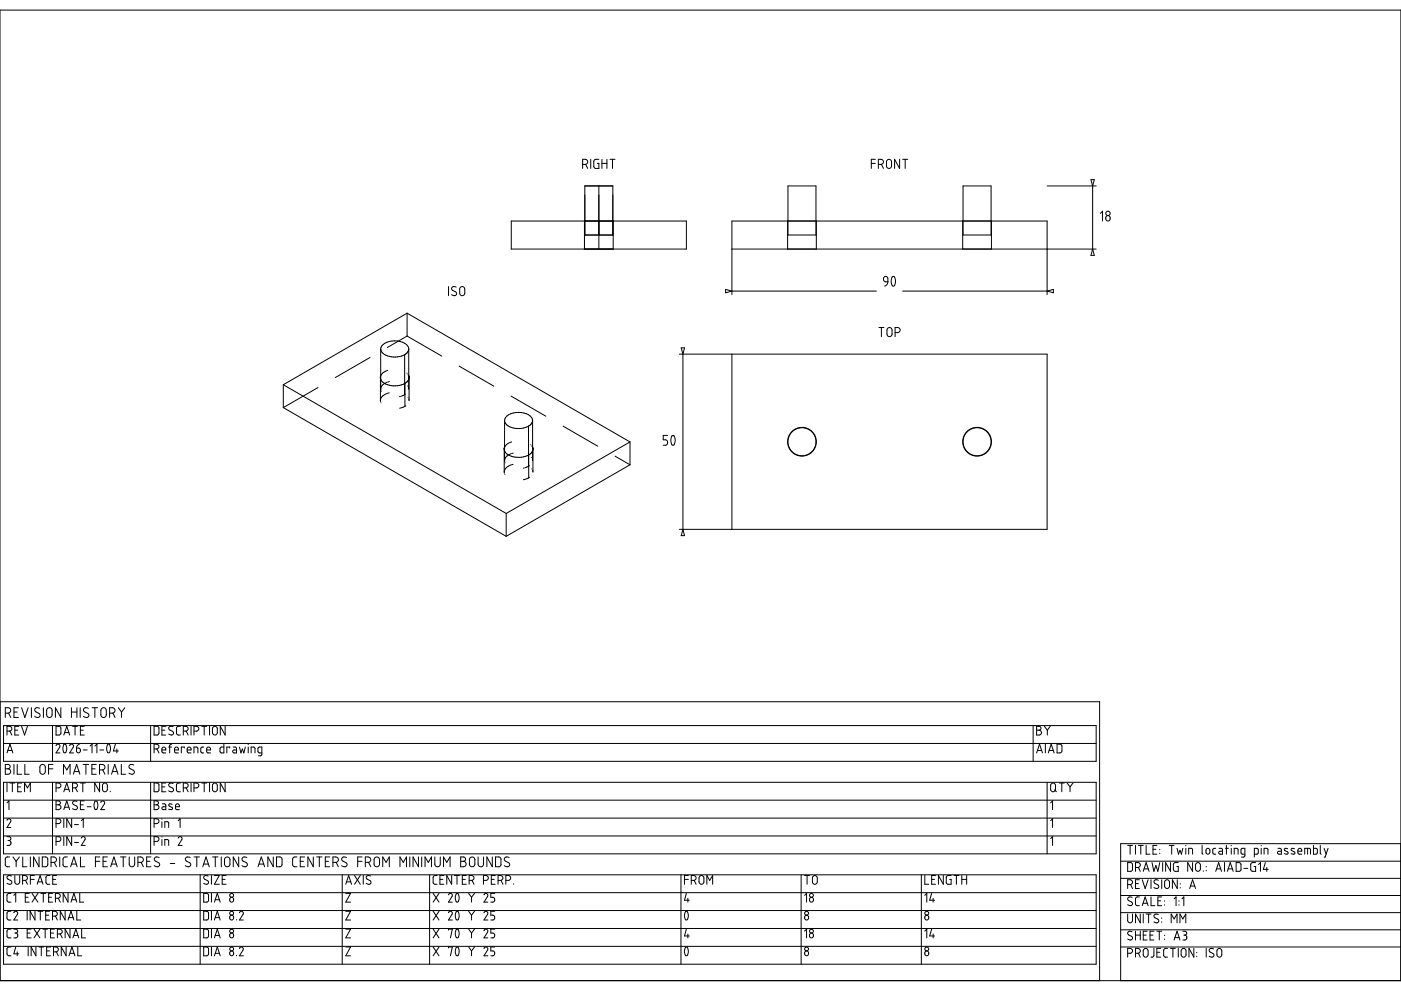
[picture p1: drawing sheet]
<svg xmlns="http://www.w3.org/2000/svg" width="420mm" height="297mm" viewBox="0 0 420 297" stroke-linecap="round" stroke-linejoin="round" font-family="sans-serif">
<g fill="none" stroke="#000" stroke-width=".3">
<path d="M0 3h420.1v290.9h-420.1zM174.7 49.3h.8a.76 .76 0 0 0 .8-.8 .76 .76 0 0 0-.8-.7h-.8v2.7M175.6 49.3l.7 1.2M177.2 47.8v2.7M179.6 47.8h-1.2l-.3 .3v1.8l.3 .5 1.2 .1v-1.5h-.5M179.6 55.7v10.6M180.5 49h1.5M180.5 47.8v2.7M182 47.8v2.7M182.9 47.8h1.5M183.7 47.8v2.7M261.3 49h1.2"/>
<path d="M262.5 47.8h-1.2v2.7M263.4 49.3h.8a.76 .76 0 0 0 .7-.8 .76 .76 0 0 0-.7-.7h-.8v2.7M264.3 49.3l.6 1.2M266.1 48l.5-.2 .6 .2a2.39 2.39 0 0 1 .1 2l-.7 .5-.5-.2a2.45 2.45 0 0 1-.2-2.1zM269.8 47.8v2.7l-1.5-2.7v2.7M270.7 47.8h1.5M271.5 47.8v2.7M314 55.7h14.7M327.2 53.8h1l-.5 1.9zM327.7 55.7v19M153.3 66.3h52.5v8.4h-52.5zM175.4 66.3v-10.6h8.4v10.6"/>
<path d="M219.5 74.7h109.2M236.3 66.3v-10.6h8.4v10.6M288.8 66.3v-10.6h8.4v10.6M327.7 74.7l.5 1.8h-1zM330 64l.6-.7v3M331.8 64.8a.72 .72 0 0 1 1 .2 .72 .72 0 0 1-.1 1 .72 .72 0 0 1-1-.2zM134.5 85.9v2.7M136.8 86a.75 .75 0 0 0-1-.1 .75 .75 0 0 0-.2 1l1 .6a.69 .69 0 0 1 .2 1 .69 .69 0 0 1-1.1 0l-.3-.2M138.1 86.1l.5-.2 .6 .2a2.4 2.4 0 0 1 .1 2.1l-.7 .4-.5-.2a2.45 2.45 0 0 1-.2-2zM217.6 86.7l1.9 .5-1.9 .6zM219.5 88.3v-22h94.5v22M219.5 87.2h43.3"/>
<path d="M263.6 98.2h1.5M264.3 98.2v2.7M265 83.5l.2 .8 1.1 .2M265 83.5a.65 .65 0 0 1 .6-.7 .65 .65 0 0 1 .7 .7M266 98.9v1.2a.76 .76 0 0 0 .8 .8 .76 .76 0 0 0 .7-.8v-1.2M266 98.9a.76 .76 0 0 1 .8-.7 .76 .76 0 0 1 .7 .7M266.3 84.5l-.2 .7-.8 .6M266.3 83.5v1M267.6 83l.1-.1a1.39 1.39 0 0 1 .8 2.1l-.4 .7a1.39 1.39 0 0 1-.8-2.1zM268.4 99.7h.8M269.2 98.2a.76 .76 0 0 1 .8 .7 .76 .76 0 0 1-.8 .8M269.2 98.2h-.8v2.7"/>
<path d="M270.7 87.2h43.3M314 87.2l1.9-.5v1.1zM85 115.3v6.9l66.8 38.6M85 115.3l37.1-21.4 66.8 38.6M85 115.3l66.8 38.6M114.1 112.9h.1M114.1 112.8a2.54 2.54 0 0 0 2.6 2.7 5.3 5.3 0 0 0 5.7-1.5l.2-.2M114.1 112.8h.1M114.2 112.7l-.1 .1M114.2 104.6v9.1M114.2 104.6a3.8 3.8 0 0 1 4.2-2.4 3.7 3.7 0 0 1 4.2 2.4v9.1M114.2 112.7h.1"/>
<path d="M114.2 104.6a3.5 3.5 0 0 0 3.8 2.4l1.8-.1 1.5-.6M121.3 106.3v8.7M122.6 104.7l-.4 .9-.9 .7M122.6 112.6v.1M122.6 112.7h.1M122.6 112.7v1.1M122.6 112.8l.1 .1M122.7 112.9v.1M203.8 106.2h110.2v52.5h-110.2M204.3 104.3h1l-.5 1.9zM204.8 106.2v52.5M219.5 106.2v52.5"/>
<path d="M151.2 134.4h.1M151.3 134.2a2.33 2.33 0 0 0 2 2.5 5.4 5.4 0 0 0 6.3-1.3l.1-.2M151.3 134.1l-.1 .2M151.3 126v9.1M151.3 134.1h.1M151.3 126a3.5 3.5 0 0 0 3.8 2.4l1.8-.1 1.6-.6M151.3 126a3.7 3.7 0 0 1 4.2-2.4l1.6 .2a2.89 2.89 0 0 1 2.6 2.2M158.5 127.7v8.7M159.7 126.3l-.4 .8-.8 .6M159.7 126v9.1M159.7 126v.2M159.7 134.1v1.1"/>
<path d="M159.7 134.2l.1 .1M159.8 134.3v.1M188.9 132.5v6.8l-37.1 21.5M188.9 132.5l-37.1 21.4M200.2 130.5h-1.3v1.3h.6a.84 .84 0 0 1 .7 .8 .84 .84 0 0 1-.7 .9h-.6M201.5 130.7l.2-.1a1.39 1.39 0 0 1 .7 2.1l-.4 .7a1.39 1.39 0 0 1-.7-2.1zM151.8 153.9v6.9M204.8 158.7l.5 1.8h-1zM0 210.3h329.8v83.6M1.1 217.5h327.6v10.7h-327.6zM1.6 213.8h.8a.82 .82 0 0 0 .8-.9 .82 .82 0 0 0-.8-.8h-.8v3M2.1 219.1h.7a.73 .73 0 0 0 .8-.7 .73 .73 0 0 0-.8-.7h-.7v2.6"/>
<path d="M2.6 213.7l.6 1.4M3 219.1l.6 1.2M4.2 213.4h1M4.4 218.9h.9M5.5 212.1h-1.3v3h1.3M5.6 217.7h-1.2v2.6h1.2M6.5 212.1l1 3 .9-3M6.5 217.7l.9 2.6 .8-2.6M9.4 212.1v3M11.9 212.3a.8 .8 0 0 0-1.1-.1 .8 .8 0 0 0-.2 1l1.1 .6a.75 .75 0 0 1 .1 1.2 .75 .75 0 0 1-1.2-.1l-.2-.2M13 212.1v3M14.2 212.4a.81 .81 0 0 1 .9-.2 .81 .81 0 0 1 .5 .7v1.3a.82 .82 0 0 1-.8 .9 .82 .82 0 0 1-.8-.9v-1.3z"/>
<path d="M15.7 217.5v10.7M16.8 217.7h1.1l.3 .3 .1 1.7-.4 .6h-1.1zM18.2 212.1v3l-1.6-3v3M19.4 219.6h1.3M21.4 213.4h1.7M21.4 212.1v3M21.8 217.7h1.4M22.5 217.7v2.6M23.1 212.1v3M24 212.1v3M24.1 218.9h.9M25.3 217.7h-1.2v2.6h1.2"/>
<path d="M25.4 213.4l.9 .4a.75 .75 0 0 1 .1 1.2 .75 .75 0 0 1-1.2-.1l-.2-.2M26.5 212.3a.8 .8 0 0 0-1.1-.1 .8 .8 0 0 0-.2 1l.2 .2M27.6 212.1h1.7M28.4 212.1v3M30.5 212.4a.81 .81 0 0 1 .9-.2 .81 .81 0 0 1 .5 .7v1.3a.82 .82 0 0 1-.8 .9 .82 .82 0 0 1-.8-.9v-1.3zM32.9 213.8h.8a.82 .82 0 0 0 .8-.9 .82 .82 0 0 0-.8-.8h-.8v3M33.8 213.7l.7 1.4M35.5 212.1l.9 1.3M36.4 213.4v1.7M37.4 212.1l-1 1.3M45.2 217.5v10.7M46.2 217.7h1.1l.3 .3 .1 1.7-.4 .6h-1.1z"/>
<path d="M48.6 218.9h.8M49.7 217.7h-1.1v2.6h1.1M51.9 217.8a.7 .7 0 0 0-1-.1 .7 .7 0 0 0 0 1.1l.8 .4a.66 .66 0 0 1 .2 1 .66 .66 0 0 1-1 0l-.3-.2M54.1 217.7h-.8l-.4 .6 .1 1.7 .3 .3h.8M55 219.1h.7a.73 .73 0 0 0 .7-.7 .73 .73 0 0 0-.7-.7h-.7v2.6M55.8 219.1l.6 1.2M57.3 217.7v2.6M58.2 219.1h.7a.73 .73 0 0 0 .7-.7 .73 .73 0 0 0-.7-.7h-.7v2.6M60.5 217.7h1.5M61.2 217.7v2.6M62.8 217.7v2.6M63.9 217.9l.5-.2 .6 .2 .2 1.7a.73 .73 0 0 1-.8 .7 .73 .73 0 0 1-.7-.7z"/>
<path d="M67.5 217.7v2.6l-1.4-2.6v2.6M309.8 217.5v10.7M310.9 217.7h.7a.58 .58 0 0 1 .6 .6 .58 .58 0 0 1-.6 .6 .73 .73 0 0 1 .7 .7 .73 .73 0 0 1-.7 .7h-.7zM310.9 218.9h.7M313.2 217.7l.9 1.2M314.1 218.9v1.4M315 217.7l-.9 1.2M1.1 222.8h327.6M1.1 234.5h327.6v21.4h-327.6zM1.1 239.8h327.6M1.6 229.1h.8a.65 .65 0 0 1 .6 .7 .65 .65 0 0 1-.6 .6 .81 .81 0 0 1 .8 .9 .81 .81 0 0 1-.8 .8h-.8zM1.6 230.4h.8"/>
<path d="M2.1 234.7v2.6M2.1 225.7l.9-2.6 .9 2.6M2.3 224.9h1.3M3 234.7h1.4M3.7 234.7v2.6M4.2 229.1v3M5.2 229.1v3h1.3M5.3 235.9h.9M6.5 234.7h-1.2v2.6h1.2M7.4 237.3v-2.6l.8 1.5 .9-1.5v2.6M7.5 229.1v3h1.3M12 230a.82 .82 0 0 1 .8-.9 .82 .82 0 0 1 .8 .9v1.3a.82 .82 0 0 1-.8 .8 .82 .82 0 0 1-.8-.8"/>
<path d="M12 230v1.3M14.6 230.4h1.3M15.7 234.5v21.4M15.9 229.1h-1.3v3M16.8 223.5a.59 .59 0 0 1 .8-.4 .59 .59 0 0 1 .3 .8l-1.1 1.8h1.2M16.8 236.2h.7a.73 .73 0 0 0 .8-.8 .73 .73 0 0 0-.8-.7h-.7v2.6M19 232.1v-3l1 1.7 1-1.7v3M19.1 220.3l.9-2.6 .9 2.6M19.1 237.3l.9-2.6 .9 2.6M19.1 223.2l.2-.1a1.24 1.24 0 0 1 .6 1.9l-.3 .6a1.24 1.24 0 0 1-.7-1.9zM19.4 236.6h1.3M20.9 223.5a.59 .59 0 0 1 .8-.4 .59 .59 0 0 1 .3 .8l-1.1 1.8h1.2"/>
<path d="M21.8 236.2h.7a.73 .73 0 0 0 .7-.8 .73 .73 0 0 0-.7-.7h-.7v2.6M22 232.1l1-3 1 3M22.3 231.3h1.4M22.6 236.2l.6 1.1M22.9 224.2l.8 .1 .4 .5M22.9 224.2v.9a.58 .58 0 0 0 .6 .6 .58 .58 0 0 0 .6-.6M23.8 223a1.22 1.22 0 0 0-.9 1.2M24.1 224.8v.3M24.1 234.7h1.5M24.8 234.7v2.6M24.9 229.1h1.7M25 224.8h1.1"/>
<path d="M25.8 229.1v3M27 223.6l.6-.5v2.6M27.6 230.4h.9M28.5 223.6l.6-.5v2.6M28.9 229.1h-1.3v3h1.3M29.8 230.8h.9a.82 .82 0 0 0 .8-.8 .82 .82 0 0 0-.8-.9h-.9v3M29.9 234.7v2.6l-1.5-2.6v2.6M29.9 224.8h1.2M30.8 230.8l.7 1.3M31 234.9l.5-.2 .5 .2 .2 1.7a.73 .73 0 0 1-.7 .7 .73 .73 0 0 1-.8-.7zM32.3 223.2l.1-.1a1.24 1.24 0 0 1 .7 1.9l-.4 .6a1.24 1.24 0 0 1-.6-1.9zM32.4 229.1v3"/>
<path d="M33.1 237.2v.1M33.4 232.1l1-3 1 3M33.7 231.3h1.4M34.6 223.1l-.6 2h1.5M35.1 224.5v1.2M36.4 229.1v3h1.3M39 230.4l.9 .4a.75 .75 0 0 1 .1 1.2 .75 .75 0 0 1-1.1-.1l-.2-.1M40.1 229.3a.8 .8 0 0 0-1-.1 .8 .8 0 0 0-.3 1l.2 .2M45.2 234.5v21.4M46.2 224.5h.7a.73 .73 0 0 0 .8-.7 .73 .73 0 0 0-.8-.8l-.7 .1v2.6M46.2 234.7h1.1l.3 .4 .1 1.6-.4 .6h-1.1zM47.1 224.5l.6 1.2"/>
<path d="M48.6 224.8h1.1a.61 .61 0 0 0-.4-.8 .61 .61 0 0 0-.7 .5v1l1.1 .2M48.6 235.9h.8M49.7 234.7h-1.1v2.6h1.1M50.6 223.9h.9M51.5 223.1h-.4l-.2 .4v2.2M51.9 234.8a.72 .72 0 0 0-.9-.1 .72 .72 0 0 0-.3 1l1 .5a.66 .66 0 0 1 .2 1 .66 .66 0 0 1-1 0l-.3-.2M52.3 224.8h1.2a.61 .61 0 0 0-.4-.8 .61 .61 0 0 0-.8 .5l.1 1 1.1 .2M54.1 234.7h-.8l-.4 .6 .1 1.7 .3 .3h.8M55 236.2h.7a.73 .73 0 0 0 .7-.8 .73 .73 0 0 0-.7-.7h-.7v2.6M55.3 224.2v-.3h-.9v1.8M55.8 236.2l.6 1.1M56.1 224.8h1.2a.61 .61 0 0 0-.4-.8 .61 .61 0 0 0-.8 .5l.1 1 1.1 .2"/>
<path d="M57.3 234.7v2.6M58.2 236.2h.7a.73 .73 0 0 0 .7-.8 .73 .73 0 0 0-.7-.7h-.7v2.6M59.3 224.4l-.2-.4-.9-.1v1.8M59.4 224.4v1.3M60.2 224.4l.1 1.1 .8 .2M60.5 234.7h1.5M61.1 223.9l-.7 .1-.2 .4M61.2 234.7v2.6M62 224.8h1.1a.61 .61 0 0 0-.4-.8 .61 .61 0 0 0-.7 .5v1l1.1 .2M62.8 234.7v2.6M63.9 234.9l.5-.2 .6 .2 .2 1.7a.73 .73 0 0 1-.8 .7 .73 .73 0 0 1-.7-.7zM67.1 223.1v2.6l-1.1-.2v-1.1"/>
<path d="M67.1 223.9l-.9 .1-.2 .4M67.5 234.7v2.6l-1.4-2.6v2.6M68.9 224.2v-.3h-.9v1.8M69.9 223.9l.8 .1 .2 .4M70.9 224.4v1.3l-1.1-.2 .2-.6 .9-.1M71.8 223.9l.5 1.8 .4-1.2 .4 1.2 .5-1.8M74.4 223.1v.1M74.4 223.9v1.8M76.5 224.4v1.3M76.5 224.4l-.2-.4-1-.1v1.8M77.4 224.4l.2-.4 .9-.1v2.2l-.4 .4M77.4 224.4v1.1l1.1 .2"/>
<path d="M77.5 226.5h.6M310.9 225.7l.9-2.6 .8 2.6M311.1 224.9h1.3M313.5 223.1v2.6M314 234.5v21.4M314.4 225.7l.9-2.6 .8 2.6M314.6 224.9h1.3M315.1 235.4a.73 .73 0 0 1 .7-.7 .73 .73 0 0 1 .7 .7v1.2a.73 .73 0 0 1-.7 .7 .73 .73 0 0 1-.7-.7M315.1 235.4v1.2M316.3 236.7l.5 .6M317 223.1h1.1l.3 .3 .1 1.7-.4 .5-1.1 .1zM317.7 234.7h1.5"/>
<path d="M318.4 234.7v2.6M320 234.7l.9 1.2M320.9 235.9v1.4M321.8 234.7l-.9 1.2M1.1 245.2h327.6M1.1 250.6h327.6M1.6 259.2l.4 .6h.9M2.1 245.9a.6 .6 0 0 1 .8-.4 .6 .6 0 0 1 .3 .8l-1.1 1.7h1.2M2.1 250.8h.6a.58 .58 0 0 1 .6 .6 .58 .58 0 0 1-.6 .5M2.1 240.6l.6-.5v2.6M2.4 251.9h.3M2.7 251.9a.74 .74 0 0 1 .6 .8 .74 .74 0 0 1-.6 .7h-.6"/>
<path d="M2.9 256.9h-.9l-.4 .4v1.8M3.9 256.9l.9 1.3M4.8 258.2v1.6M5.8 256.9l-1 1.3M6.8 256.9v2.9h1.3M9.1 256.9v2.9M11.7 256.9v2.9l-1.6-2.9v2.9M14.3 259.1l-.2-2-1.4-.2v2.9h1.2l.4-.6M15.3 258.5h.8a.82 .82 0 0 0 .8-.8 .82 .82 0 0 0-.8-.8h-.8v2.9M16.3 258.5l.6 1.3M16.8 240.1h.7a.58 .58 0 0 1 .6 .5 .58 .58 0 0 1-.6 .6 .72 .72 0 0 1 .8 .7 .72 .72 0 0 1-.8 .8h-.7zM16.8 246.9h.7a.73 .73 0 0 0 .8-.8 .73 .73 0 0 0-.8-.7h-.7v2.6"/>
<path d="M16.8 252.2h.7a.73 .73 0 0 0 .8-.7 .73 .73 0 0 0-.8-.7h-.7v2.6M16.8 241.2h.7M17.9 256.9v2.9M18.9 259.2l.4 .6h.9M19.1 242.7l.9-2.6 .9 2.6M19.1 245.4v2.6M19.1 250.8v2.6M19.4 242h1.3M20.2 256.9h-.9l-.4 .4v1.8M21.2 259.8l1-2.9 .9 2.9M21.5 259h1.4M21.5 245.4v2.6l-1.5-2.6v2.6"/>
<path d="M21.5 250.8v2.6l-1.5-2.6v2.6M22.1 241.2l.8 .4M22.4 247.2h1.1M22.4 252.5h1.1M22.9 241.6a.66 .66 0 0 1 .1 1 .66 .66 0 0 1-1 0l-.2-.2M23.1 240.2a.7 .7 0 0 0-1.1-.1 .7 .7 0 0 0 .1 1.1M24.1 241.2h.9M24.1 256.9v2.9h1.3M24.4 251.2a.6 .6 0 0 1 .8-.4 .6 .6 0 0 1 .3 .8l-1.1 1.8h1.2M24.4 246l.6-.6v2.6M25.3 240.1h-1.2v2.6h1.2M26.1 241.8h1.2"/>
<path d="M28.5 240.2l.1-.1a1.24 1.24 0 0 1 .7 1.9l-.4 .6a1.24 1.24 0 0 1-.6-1.8zM28.6 258.2h1.3M29.9 256.9h-1.3v2.9M30.2 240.5a.59 .59 0 0 1 .8-.4 .59 .59 0 0 1 .3 .8l-1.1 1.8h1.2M30.9 258.2h1M32.2 256.9h-1.3v2.9h1.3M33.2 259.8l1-2.9 1 2.9M33.5 259h1.4M36.1 256.9h1.7M37 256.9v2.9M38.8 256.9l-.1 2.1a.82 .82 0 0 0 .9 .8 .82 .82 0 0 0 .8-.8v-2.1M41.4 258.5h.8a.82 .82 0 0 0 .8-.8 .82 .82 0 0 0-.8-.8h-.8v2.9"/>
<path d="M42.3 258.5l.7 1.3M44 258.2h1M45.3 256.9h-1.3v2.9h1.3M46.2 240.1h.7a.58 .58 0 0 1 .6 .5 .58 .58 0 0 1-.6 .6 .72 .72 0 0 1 .8 .7 .72 .72 0 0 1-.8 .8h-.7zM46.2 246.9h.7a.73 .73 0 0 0 .8-.8 .73 .73 0 0 0-.8-.7h-.7v2.6M46.2 252.2h.7a.73 .73 0 0 0 .8-.7 .73 .73 0 0 0-.8-.7h-.7v2.6M46.2 241.2h.7M46.6 258.1l.9 .5a.75 .75 0 0 1 .1 1.1 .75 .75 0 0 1-1.1-.1l-.2-.1M47.7 257a.8 .8 0 0 0-1-.1 .8 .8 0 0 0-.3 1.1l.2 .1M48.6 245.4v.2M48.6 246.3v1.7M48.6 250.8v.1"/>
<path d="M48.6 251.7v1.7M48.7 240.9l.8 .1 .2 .4v1.3l-.9-.1-.3-.4 .3-.3 .9-.1M49.4 248v-1.7h.8l.4 .4v1.3M49.4 253.4v-1.7l.8-.1 .4 .5v1.3M51.1 258.8h1.3M51.6 241.1a.49 .49 0 0 0-.7-.2 .49 .49 0 0 0-.1 .7l.9 .5a.62 .62 0 0 1-.4 .6 .62 .62 0 0 1-.7-.2M52.6 241.8h1.2a.61 .61 0 0 0-.4-.8 .61 .61 0 0 0-.8 .5l.1 1 1.1 .2M53.4 251.2a.59 .59 0 0 1 .8-.4 .59 .59 0 0 1 .3 .8l-1.1 1.8h1.2M53.4 246l.6-.6v2.6M55.9 258.1l1 .5a.75 .75 0 0 1 0 1.1 .75 .75 0 0 1-1.1-.1l-.2-.1M57 257a.8 .8 0 0 0-1-.1 .8 .8 0 0 0-.3 1.1l.2 .1M58.2 256.9h1.6"/>
<path d="M59 256.9v2.9M60.8 259.8l1-2.9 1 2.9M61.1 259h1.4M63.7 256.9h1.7M64.6 256.9v2.9M66.4 256.9v2.9M67.6 257.1a.81 .81 0 0 1 .9-.2 .81 .81 0 0 1 .5 .8v1.3a.82 .82 0 0 1-.8 .8 .82 .82 0 0 1-.9-.8v-1.3zM71.6 256.9v2.9l-1.6-2.9v2.9M72.9 258.1l.9 .5a.75 .75 0 0 1 .1 1.1 .75 .75 0 0 1-1.1-.1l-.2-.1M74 257a.8 .8 0 0 0-1-.1 .8 .8 0 0 0-.3 1.1l.2 .1M77.4 259.8l1-2.9 1 2.9M77.7 259h1.4"/>
<path d="M82 256.9v2.9l-1.7-2.9v2.9M84.6 259.1l-.2-2-1.5-.2v2.9h1.3l.4-.6M87.8 257.5v1.6M87.8 259.2l.4 .6h.9M89.1 256.9h-.9l-.4 .6M90 258.2h1M91.4 256.9h-1.4v2.9h1.4M94 256.9v2.9l-1.7-2.9v2.9M95 256.9h1.6M95.8 256.9v2.9M97.6 258.2h.9M98.9 256.9h-1.3v2.9h1.3"/>
<path d="M99.8 258.5h.9a.82 .82 0 0 0 .8-.8 .82 .82 0 0 0-.8-.8h-.9v2.9M100.8 258.5l.7 1.3M102.8 258.1l.9 .5a.75 .75 0 0 1 .1 1.1 .75 .75 0 0 1-1.1-.1l-.2-.1M103.9 257a.8 .8 0 0 0-1-.1 .8 .8 0 0 0-.3 1.1l.2 .1M107.3 258.2h1.3M108.6 256.9h-1.3v2.9M109.6 258.5h.8a.82 .82 0 0 0 .8-.8 .82 .82 0 0 0-.8-.8h-.8v2.9M110.5 258.5l.7 1.3M112.4 257.1a.81 .81 0 0 1 .9-.2 .81 .81 0 0 1 .5 .8v1.3a.82 .82 0 0 1-.8 .8 .82 .82 0 0 1-.8-.8v-1.3zM114.8 259.8v-2.9l1 1.6 1-1.6v2.9M120 259.8v-2.9l.9 1.6 1-1.6v2.9M122.9 256.9v2.9"/>
<path d="M125.5 256.9v2.9l-1.6-2.9v2.9M126.5 256.9v2.9M127.5 259.8v-2.9l.9 1.6 1-1.6v2.9M130.4 256.9v2.1a.82 .82 0 0 0 .8 .8 .82 .82 0 0 0 .8-.8v-2.1M133 259.8v-2.9l1 1.6 1-1.6v2.9M138.2 256.9h.8a.65 .65 0 0 1 .6 .6 .65 .65 0 0 1-.6 .7 .81 .81 0 0 1 .8 .8 .81 .81 0 0 1-.8 .8h-.8zM138.2 258.2h.8M141 257.1a.82 .82 0 0 1 .9-.2 .82 .82 0 0 1 .5 .8v1.3a.82 .82 0 0 1-.8 .8 .82 .82 0 0 1-.8-.8v-1.3zM143.4 256.9v2.1a.82 .82 0 0 0 .8 .8 .82 .82 0 0 0 .8-.8v-2.1M147.6 256.9v2.9l-1.6-2.9v2.9M150.2 259.1v-1.6l-.1-.4-1.5-.2v2.9h1.2l.4-.6M151.6 258.1l.9 .5a.75 .75 0 0 1 .1 1.1 .75 .75 0 0 1-1.2-.1l-.2-.1"/>
<path d="M152.7 257a.8 .8 0 0 0-1.1-.1 .8 .8 0 0 0-.2 1.1l.2 .1M315.1 240.6l.6-.5v2.6M315.1 246l.6-.6v2.6M315.1 251.4l.6-.6v2.6M336.1 258.1h84M338.2 253.4h1.4M338.9 253.4v2.6M339.1 258.5l.4 .2 .1 .4v1.7l-.5 .4M339.1 258.6h-.9v2.6h.9M340.5 253.4v2.6M341.2 258.5a.73 .73 0 0 1 .8 .8 .73 .73 0 0 1-.8 .7h-.7M341.2 258.6h-.7v2.6"/>
<path d="M341.4 253.4h1.5M341.4 260l.6 1.2M342.1 253.4v2.6M343.7 253.4v2.6h1.2M345.5 258.6l.6 2.6 .5-1.8 .6 1.8 .6-2.6M345.8 254.6h.8M346.9 253.4h-1.1v2.6h1.1M347.8 254.6v.1M347.8 255.7v.2M348.7 258.6v2.6M350.6 253.4h1.5M351 258.6v2.6l-1.4-2.6v2.6"/>
<path d="M351.4 253.4v2.6M352.5 258.5l-.4 .2-.2 .4v1.7l.6 .4M352.5 258.6h.9M352.9 259.7h.5v1.5h-.9M353 254.3l.4 1.7 .5-1.2 .4 1.2 .4-1.7M355.6 253.4v.1M355.6 254.3v1.7M356.5 256v-1.7h.7l.5 .4v1.3M357.7 258.6v2.6l-1.5-2.6v2.6M358.7 258.8l.6-.3 .5 .3a2.24 2.24 0 0 1 .1 1.9l-.6 .5-.7-.5-.1-1.4zM360.5 253.4v2.3l.3 .3M361.7 259.7v.2"/>
<path d="M361.8 254.4l.5-.1 .4 .1 .1 1a.58 .58 0 0 1-.5 .6 .58 .58 0 0 1-.6-.6zM364.6 254.3l-.8 .2-.1 1.1 .2 .4h.7M365.6 254.3h.8l.2 .4v1.3h-.9l-.2-.4 .2-.4 .9-.1M367.2 258.6v2.6M367.5 254.3h.9M367.8 253.4v2.6M369.3 253.4v.1M369.3 254.3v1.7M370.1 256v-1.7h.8l.4 .4v1.3M371.6 258.6h-.9v2.6h.9M371.6 258.5l.4 .2 .2 .4-.1 1.7-.5 .4M373.3 256l-1.1-.2v-1.1l.2-.4h.9v2.2l-.2 .3-.8 .1"/>
<path d="M375.7 258.6h.9M375.7 258.5l-.4 .2-.2 .4v1.7l.6 .4M376.1 259.7h.5v1.5h-.9M376.2 256l1.1-.2 .1-1.1-.3-.4h-.9v2.6M377.4 259.1l.6-.5v2.6M378.2 253.4v.1M378.2 254.3v1.7M379.1 256v-1.7h.7l.5 .4v1.3M379.5 258.6l-.6 2h1.4M383.3 254.3h.8l.2 .4v1.3h-1l-.2-.4 .2-.4 1-.1M386.2 254.4a.49 .49 0 0 0-.7-.1 .49 .49 0 0 0-.1 .7l.9 .5a.62 .62 0 0 1-.4 .6 .62 .62 0 0 1-.7-.2M388.2 254.4a.49 .49 0 0 0-.7-.1 .49 .49 0 0 0-.1 .7l.9 .5a.62 .62 0 0 1-.4 .6 .62 .62 0 0 1-.7-.2"/>
<path d="M389.2 255.1h1.2a.61 .61 0 0 0-.4-.8 .61 .61 0 0 0-.8 .5l.1 1 1.1 .2M391.3 256v-1.7h1.3l.4 .4v1.3M392.2 254.3v1.7M393.9 253.4v2.6h1l.2-.4-.1-1.1-1.1-.2M395.9 253.4v2.3l.3 .3M397.1 254.3l.6 1.7M398.3 254.3l-.9 2.6h-.3M420.1 252.9h-84v41M1.1 262.2h327.6v26.8h-327.6zM1.1 267.6h327.6M1.1 272.9h327.6M1.1 278.3h327.6"/>
<path d="M2.1 268.4l.1 1.7 .3 .3h.8M2.7 278.5l-.4 .2-.2 .4 .1 1.7 .5 .3M2.7 278.5h.6M3.2 264a.66 .66 0 0 1 .2 1 .66 .66 0 0 1-1-.1l-.3-.1M3.3 267.8h-.8l-.4 .6M3.3 273.1l-.8 .1-.4 .5 .1 1.7 .3 .3 .8 .1M3.4 262.6a.7 .7 0 0 0-1-.1 .7 .7 0 0 0 0 1l.8 .4M4.1 273.6a.59 .59 0 0 1 .8-.4 .59 .59 0 0 1 .3 .8l-1.1 1.8h1.2M4.1 268.4l.6-.6v2.6M4.1 278.5h.6M4.4 262.4v1.9a.73 .73 0 0 0 .8 .8 .73 .73 0 0 0 .7-.8v-1.9M4.4 279.7h.3"/>
<path d="M4.7 278.5a.58 .58 0 0 1 .6 .6 .58 .58 0 0 1-.6 .6M4.7 279.7l.4 .1 .2 .4v.6l-.6 .3M6.8 263.9h.7a.73 .73 0 0 0 .7-.7 .73 .73 0 0 0-.7-.8h-.7v2.6M7.6 268.9h.8M7.6 263.9l.6 1.1M8.1 273.1v2.7M8.1 279.7h.9M8.7 267.8h-1.1v2.6h1.1M9.1 263.6h1.2M9.3 278.5h-1.2v2.6h1.2M9.6 267.8l1.8 2.6M10.2 278.5l1.8 2.6"/>
<path d="M10.3 262.4h-1.2v2.6M10.5 273.1v2.7l-1.5-2.7v2.7M11.2 265l.8-2.6 .9 2.6M11.4 267.8l-1.8 2.6M11.4 273.1h1.4M11.4 264.3h1.3M12 278.5l-1.8 2.6M12.1 273.1v2.7M12.2 267.8h1.5M12.8 278.5h1.5M13 267.8v2.6M13.5 278.5v2.6"/>
<path d="M13.7 274.3h.9M13.8 264.5l.3 .5h.8M14.6 268.9h.9M14.9 273.1h-1.2v2.7h1.2M14.9 262.4l-.8 .1-.3 .3v1.7M15.2 279.7h.8M15.7 274.6h.8a.73 .73 0 0 0 .7-.7 .73 .73 0 0 0-.7-.8h-.8v2.7M15.7 267.8h-1.1v2.6h1.1M15.8 263.6h.9M16.3 278.5h-1.1v2.6h1.1M16.6 269.2h.8M16.6 274.6l.6 1.2"/>
<path d="M17 262.4h-1.2v2.6h1.2M17.3 267.8a.73 .73 0 0 1 .8 .7 .73 .73 0 0 1-.8 .7M17.4 267.8h-.8v2.6M17.5 269.2l.6 1.2M17.9 278.5h-.7v2.6M17.9 278.5a.73 .73 0 0 1 .8 .7 .73 .73 0 0 1-.8 .8h-.7M18.1 280l.6 1.1M19.5 273.1v2.7l-1.4-2.7v2.7M20.4 267.8v2.6l-1.5-2.6v2.6M20.4 275.8l.9-2.7 .9 2.7M20.7 275h1.2M21 278.5v2.6l-1.5-2.6v2.6"/>
<path d="M21.3 270.4l.9-2.6 .8 2.6M21.5 269.7h1.3M23 273.1v2.7h1.2M23.9 267.8v2.6h1.2M24.5 278.5v2.6h1.2M60 262.2v26.8M61.1 273.1l1.1 .1 .3 .3v1.7l-.3 .5-1.1 .1zM62 278.5h-.9v2.6h.9M62 278.5l.4 .2 .1 .4v1.7l-.5 .3M62.2 264a.66 .66 0 0 1 .2 1 .66 .66 0 0 1-1.1-.1l-.2-.1M62.4 262.6a.7 .7 0 0 0-1-.1 .7 .7 0 0 0 0 1l.8 .4M62.5 268.4l-.3-.6h-1.1v2.6l1.3-.2 .1-1.8"/>
<path d="M63.4 262.4v2.6M63.4 267.8v2.6M63.4 273.1v2.7M63.4 278.5v2.6M64.3 262.4h1.5l-1.5 2.6h1.5M64.3 270.4l.9-2.6 .8 2.6M64.3 275.8l.9-2.7 .8 2.7M64.5 269.7h1.3M64.5 275h1.3M66.6 263.6h.9M67.8 262.4h-1.2v2.6h1.2M69.1 269.1a.65 .65 0 0 1 .9 .2 .65 .65 0 0 1-.2 .9 .65 .65 0 0 1-.9-.1z"/>
<path d="M69.1 274.5a.65 .65 0 0 1 .9 .1 .65 .65 0 0 1-.2 .9 .65 .65 0 0 1-.9-.1zM69.1 279.8a.65 .65 0 0 1 .9 .2 .65 .65 0 0 1-.2 .9 .65 .65 0 0 1-.9-.1zM70.9 275.6v.2M71.8 273.6a.59 .59 0 0 1 .8-.4 .59 .59 0 0 1 .3 .8l-1.1 1.8h1.2M102.6 262.2v26.8M103.7 265l.9-2.6 .8 2.6M103.7 267.8h1.4l-1.4 2.6h1.4M103.7 273.1h1.4l-1.4 2.7h1.4M103.7 278.5h1.4l-1.4 2.6h1.4M103.9 264.3h1.3M106.3 262.4l1.8 2.6M108.1 262.4l-1.8 2.6"/>
<path d="M108.9 262.4v2.6M111 264a.66 .66 0 0 1 .1 1 .66 .66 0 0 1-1-.1l-.3-.1M111.1 262.6a.7 .7 0 0 0-1-.1 .7 .7 0 0 0 0 1l.9 .4M128.8 262.2v26.8M129.9 264.5l.4 .5h.8M129.9 267.8l1.8 2.6M129.9 273.1l1.8 2.7M129.9 278.5l1.8 2.6M131.1 262.4l-.8 .1-.4 .3v1.7M131.7 267.8l-1.8 2.6M131.7 273.1l-1.8 2.7M131.7 278.5l-1.8 2.6"/>
<path d="M131.9 263.6h.9M133.1 262.4h-1.2v2.6h1.2M134.5 268.2a.59 .59 0 0 1 .8-.4 .59 .59 0 0 1 .3 .9l-1.1 1.7h1.2M134.5 273.6a.59 .59 0 0 1 .8-.4 .59 .59 0 0 1 .3 .8l-1.1 1.8h1.2M134.5 278.8v-.3h1.2l-.6 2.6M135.4 262.4v2.6l-1.4-2.6v2.6M136.3 262.4h1.5M136.8 267.9l.2-.1a1.24 1.24 0 0 1 .6 1.9l-.3 .7a1.24 1.24 0 0 1-.7-1.9zM136.8 273.3l.2-.1a1.24 1.24 0 0 1 .6 1.9l-.3 .6a1.24 1.24 0 0 1-.7-1.9zM136.8 278.6l.2-.1a1.24 1.24 0 0 1 .6 1.9l-.3 .7a1.24 1.24 0 0 1-.7-1.9zM137.1 262.4v2.6M138.6 263.6h.9"/>
<path d="M139.8 262.4h-1.2v2.6h1.2M140.5 267.8l.9 1.1M140.5 273.1l.9 1.2M140.5 278.5l.9 1.2M140.7 263.9h.7a.73 .73 0 0 0 .8-.7 .73 .73 0 0 0-.8-.8h-.7v2.6M141.4 268.9v1.5M141.4 274.3v1.5M141.4 279.7v1.4M141.6 263.9l.6 1.1M142.3 267.8l-.9 1.1M142.3 273.1l-.9 1.2M142.3 278.5l-.9 1.2"/>
<path d="M145 263.9h.7a.73 .73 0 0 0 .8-.7 .73 .73 0 0 0-.8-.8h-.7v2.6M145.1 268.2a.59 .59 0 0 1 .8-.4 .59 .59 0 0 1 .3 .9M145.1 273.6a.59 .59 0 0 1 .8-.4 .59 .59 0 0 1 .3 .8M145.1 278.9a.59 .59 0 0 1 .8-.4 .59 .59 0 0 1 .3 .9M146.2 268.7l-1.1 1.7h1.2M146.2 274l-1.1 1.8h1.2M146.2 279.4l-1.1 1.7h1.2M147.3 263.6h.9M148.4 267.8h-1.2v1.1l1 .2 .2 .7-.4 .6h-.8M148.4 273.1h-1.2v1.2l1 .2 .2 .7-.4 .5-.8 .1M148.4 278.5h-1.2v1.2h.8l.3 .3v.8l-.5 .3M148.5 262.4h-1.2v2.6h1.2"/>
<path d="M149.4 263.9h.7a.73 .73 0 0 0 .7-.7 .73 .73 0 0 0-.7-.8h-.7v2.6M150.2 263.9l.6 1.1M151.7 263.9h.7a.73 .73 0 0 0 .8-.7 .73 .73 0 0 0-.8-.8h-.7v2.6M154.1 264.9v.1M204.2 262.2v26.8M205.3 263.6h1.1M205.6 273.3l.1-.1a1.24 1.24 0 0 1 .7 1.9l-.4 .6a1.24 1.24 0 0 1-.7-1.9zM205.8 267.8l-.5 2h1.4M205.8 278.5l-.5 2h1.4M206.3 269.2v1.2M206.3 280v1.1M206.4 262.4h-1.1v2.6"/>
<path d="M207.3 263.9h.7a.73 .73 0 0 0 .8-.7 .73 .73 0 0 0-.8-.8h-.7v2.6M208.2 263.9l.6 1.1M209.9 262.6l.5-.2 .5 .2 .2 1.7a.73 .73 0 0 1-.7 .8 .73 .73 0 0 1-.8-.8zM212 265v-2.6l.9 1.5 .8-1.5v2.6M240.3 262.2v26.8M241.3 262.4h1.5M241.3 268.4l.6-.6v2.6M241.3 279.1l.6-.6v2.6M241.3 274.9v.3M241.3 274.9a.67 .67 0 0 1 .9-.4 .67 .67 0 0 1 .3 1 .67 .67 0 0 1-1 .1l-.2-.4M242 262.4v2.6M243.9 262.6l.5-.2 .5 .2 .2 .6v1.1a.73 .73 0 0 1-.7 .8 .73 .73 0 0 1-.8-.8z"/>
<path d="M276.3 262.2v26.8M277.3 262.4v2.6h1.2M277.3 268.4l.6-.6v2.6M277.3 279.1l.6-.6v2.6M279.4 263.6h.9M279.4 267.8l-.6 2h1.5M279.4 278.5l-.6 2h1.5M279.8 269.2v1.2M279.8 280v1.1M280.6 262.4h-1.2v2.6h1.2M282.9 262.4v2.6l-1.5-2.6v2.6M284.8 263.6h.4v1.4h-1.1l-.3-.5"/>
<path d="M285.2 262.4l-1.3 .2-.1 1.9M286.1 262.4h1.5M286.8 262.4v2.6M288.4 263.6h1.5M288.4 262.4v2.6M289.9 262.4v2.6M336.1 263.3h84M336.1 268.4h84M336.1 273.6h84M336.1 278.7h84M338.2 265.2l.7-.1a.73 .73 0 0 0 .7-.7 .73 .73 0 0 0-.7-.7h-.7v2.6M338.2 274v1.9a.73 .73 0 0 0 .7 .7 .73 .73 0 0 0 .7-.7v-1.9"/>
<path d="M339 265.1l.6 1.2M339.5 269a.7 .7 0 0 0-1-.1 .7 .7 0 0 0 0 1l.8 .5a.66 .66 0 0 1 .2 1 .66 .66 0 0 1-1.1-.1l-.2-.1M339.5 279.3a.72 .72 0 0 0-1-.1 .72 .72 0 0 0-.2 .9l1 .6a.66 .66 0 0 1 .2 1 .66 .66 0 0 1-1.1-.1l-.2-.1M340.5 269.4l.1 1.7 .3 .3 .8 .1M340.5 279.1v2.6M340.5 264.9h.9M341.7 268.8l-.8 .1-.4 .5M341.7 263.7h-1.2v2.6h1.2M342 274v2.6l-1.5-2.6v2.6M342 279.1v2.6M342.6 263.7l.8 2.6 .9-2.6M342.6 271.5l.8-2.7 .9 2.7"/>
<path d="M342.8 270.7h1.3M342.9 261.2l.8-2.6 .9 2.6M342.9 274v2.6M343.1 260.4h1.3M343.7 274h1.5M344 279.1h-1.1v2.6h1.1M344.5 274v2.6M345.2 263.7v2.6M345.2 268.8v2.7h1.2M346.1 279.1h-1.2v2.6h1.2M346.9 279.1h1.5M347.2 270h.9"/>
<path d="M347.4 263.8a.7 .7 0 0 0-1.1-.1 .7 .7 0 0 0 .1 1.1l.8 .4a.66 .66 0 0 1 .1 1 .66 .66 0 0 1-1 0l-.2-.2M347.4 274.1a.7 .7 0 0 0-1.1-.1 .7 .7 0 0 0 .1 1.1l.8 .4a.66 .66 0 0 1 .1 1 .66 .66 0 0 1-1 0l-.2-.2M347.7 279.1v2.6M348.4 263.7v2.6M348.4 275.1v.2M348.4 276.3v.2M348.4 268.8h-1.2v2.7h1.2M349.3 270v.2M349.3 271.2v.1M349.5 263.9l.5-.2 .5 .2 .2 1.7a.73 .73 0 0 1-.7 .7 .73 .73 0 0 1-.7-.7zM351.2 276.6v-2.6l.9 1.4 .9-1.4v2.6M352.1 269.4l.6-.6v2.7"/>
<path d="M353.1 263.7v2.6l-1.5-2.6v2.6M353.6 270v.2M353.6 271.2v.1M353.9 276.6v-2.6l.8 1.4 .9-1.4v2.6M353.9 264.9v.1M353.9 266v.2M354.5 269.4l.5-.6v2.7M354.7 279.1h.6a.58 .58 0 0 1 .6 .6 .58 .58 0 0 1-.6 .6l.6 .4v.7l-.3 .3h-.9M356.8 266.3l.9-2.6 .8 2.6M357 265.6h1.3M360.9 261v.2M361.7 260.9v.1"/>
<path d="M364.6 261.2l.9-2.6 .8 2.6M364.8 260.4h1.3M368.1 261.2l.9-2.6 .8 2.6M368.3 260.4h1.3M373 260.3h1.2M379.9 260v1.2M1.1 283.7h327.6M2.7 281.1h.6M3.3 283.8l-.8 .1-.4 .5 .1 1.7 .3 .3 .8 .1M4.1 281.1h.6M4.7 283.8l-.6 2.1h1.5M5.2 285.3v1.2"/>
<path d="M8.4 283.8v2.7M10.8 283.8v2.7l-1.5-2.7v2.7M11.7 283.8h1.4M12.4 283.8v2.7M14 285h.9M15.2 283.8h-1.2v2.7h1.2M16 285.3h.8a.73 .73 0 0 0 .7-.7 .73 .73 0 0 0-.7-.7l-.8-.1v2.7M16.9 285.3l.6 1.2M19.8 283.8v2.7l-1.4-2.7v2.7M20.7 286.5l.9-2.7 .9 2.7M21 285.7h1.2M21.9 281.1l.9-2.6 .8 2.6"/>
<path d="M22.1 280.4h1.3M23.3 283.8v2.7h1.2M61.1 283.8l1.1 .1 .3 .3v1.7l-.3 .5-1.1 .1zM63.4 283.8v2.7M64.3 281.1l.9-2.6 .8 2.6M64.3 286.5l.9-2.7 .8 2.7M64.5 285.7h1.3M64.5 280.4h1.3M69.1 285.2a.65 .65 0 0 1 .9 .1 .65 .65 0 0 1-.2 .9 .65 .65 0 0 1-.9-.1zM70.9 286.3v.2M71.8 284.3a.59 .59 0 0 1 .8-.4 .59 .59 0 0 1 .3 .8l-1.1 1.8h1.2M103.7 283.8h1.4l-1.4 2.7h1.4"/>
<path d="M129.9 283.8l1.8 2.7M131.7 283.8l-1.8 2.7M134.5 284.1v-.3h1.2l-.6 2.7M136.8 284l.2-.1a1.24 1.24 0 0 1 .6 1.9l-.3 .6a1.24 1.24 0 0 1-.7-1.8zM140.5 283.8l.9 1.2M141.4 285v1.5M142.3 283.8l-.9 1.2M145.1 284.3a.59 .59 0 0 1 .8-.4 .59 .59 0 0 1 .3 .8M146.2 284.7l-1.1 1.8h1.2M147.2 281.1h.6M148.4 283.8h-1.2v1.2l.8 .1a.77 .77 0 0 1 .4 .8 .77 .77 0 0 1-.6 .6h-.6M205.6 284l.1-.1a1.24 1.24 0 0 1 .7 1.9l-.4 .6a1.24 1.24 0 0 1-.7-1.8z"/>
<path d="M241.3 285.6v.3M241.3 285.6a.67 .67 0 0 1 .9-.4 .67 .67 0 0 1 .3 1 .67 .67 0 0 1-1 .1l-.2-.4M336.1 283.8h84M338.2 285.7h.7a.73 .73 0 0 0 .7-.7 .73 .73 0 0 0-.7-.7h-.7v2.6M340.5 285.7h.7a.73 .73 0 0 0 .8-.7 .73 .73 0 0 0-.8-.7h-.7v2.6M340.5 280.3h1.5M341.4 285.7l.6 1.2M342.9 280.3h.8M343.1 284.5l.5-.2 .5 .2 .2 .5v1.2a.73 .73 0 0 1-.7 .7 .73 .73 0 0 1-.7-.7zM344.9 280.3h.9M346.1 284.3l-.1 2.2-.3 .4h-.5M346.9 285.4h.9"/>
<path d="M348.1 284.3h-1.2v2.6h1.2M349.3 280.3v.1M349.3 281.5v.1M350.1 284.3h-.8l-.3 .6v1.6l.3 .4h.8M351 284.3h1.5M351.7 284.3v2.6M352.1 281.7l.9-2.6 .9 2.6M352.4 281h1.2M353.4 284.3v2.6M354.4 284.5l.6-.2 .5 .2 .2 1.7a.73 .73 0 0 1-.7 .7 .73 .73 0 0 1-.8-.7zM355 280.3h.3M358 284.3v2.6l-1.4-2.6v2.6"/>
<path d="M358.9 285.4v.2M358.9 286.6v.1M361.7 284.3v2.6M363.9 284.4a.72 .72 0 0 0-.9-.1 .72 .72 0 0 0-.2 1l1 .5a.66 .66 0 0 1 .1 1 .66 .66 0 0 1-1 0l-.3-.2M365.2 284.5l.5-.2 .5 .2 .2 .5v1.2a.73 .73 0 0 1-.7 .7 .73 .73 0 0 1-.7-.7z"/>
<circle cx="332.3" cy="64" r=".65"/>
<circle cx="240.5" cy="132.4" r="4.3"/>
<circle cx="240.5" cy="132.4" r="4.2"/>
<circle cx="293" cy="132.4" r="4.3"/>
<circle cx="293" cy="132.4" r="4.2"/>
<circle cx="69.5" cy="273.7" r=".58"/>
<circle cx="69.5" cy="279.1" r=".58"/>
<circle cx="69.5" cy="268.4" r=".58"/>
<circle cx="241.9" cy="273.7" r=".58"/>
<circle cx="243.3" cy="269.7" r=".68"/>
<circle cx="243.4" cy="279.1" r=".58"/>
<circle cx="243.4" cy="268.4" r=".58"/>
<circle cx="277.9" cy="275.1" r=".68"/>
<circle cx="277.9" cy="273.7" r=".58"/>
<circle cx="69.5" cy="284.4" r=".58"/>
<circle cx="241.9" cy="284.4" r=".58"/>
<circle cx="243.3" cy="280.4" r=".68"/>
<circle cx="277.9" cy="285.8" r=".68"/>
<circle cx="277.9" cy="284.4" r=".58"/>
</g>
<g fill="none" stroke="#000" stroke-width=".3" stroke-dasharray="12 6">
<path d="M183.8 55.7h-8.4M175.3 74.7v-8.4M175.3 74.7h4.3M175.3 66.3h4.3M175.4 70.4v-4.1M175.4 70.4v-14.7M175.4 70.4h4.2M179.6 74.7v-8.4M179.6 74.7h4.3M179.6 70.4v-4.1M179.6 70.4v-14.7M179.6 70.4h4.2"/>
<path d="M179.6 66.3h4.3M183.8 70.4h-8.4M183.8 70.4v-4.1M183.8 70.4v-14.7M183.9 74.7h-8.6M183.9 66.3h-8.6M183.9 74.7v-8.4M236.2 74.7v-8.4M236.3 70.4v-4.1M244.7 70.4h-8.4M244.7 70.4v-4.1M244.8 74.7h-8.6"/>
<path d="M244.8 66.3h-8.6M244.8 74.7v-8.4M288.7 74.7v-8.4M288.8 70.4v-4.1M297.2 70.4h-8.4M297.2 70.4v-4.1M297.3 74.7h-8.6M297.3 66.3h-8.6M297.3 74.7v-8.4M114.2 116.6v-2.9M114.2 116.6v.4M121.3 118.3v-3.3"/>
<path d="M121.3 118.3l.2-.1M122.1 100.7v-6.8M122.1 100.7l66.8 38.6M122.6 116.6v-2.9M122.6 116.6l-.1-.5M122.6 112.6l-.2-.4M85 122.2l37.1-21.5M114.1 120v-6.8M114.1 120v.4M121.4 121.8v-6.9M121.4 121.8l.2-.1M122.7 120v-6.8"/>
<path d="M122.7 120l-.1-.5M151.3 138v-2.9M151.3 138l.1 .4M158.5 139.8v-3.4M158.5 139.8l.1-.1M159.7 138v-2.9M159.7 138l-.1-.4M159.7 134.1l-.2-.4M151.2 141.5v-6.9M151.2 141.5l.1 .3M158.6 143.2v-6.8M158.6 143.2h.1"/>
<path d="M159.8 141.5v-6.9M159.8 141.5l-.1-.5"/>
</g>
<path d="M114.2 117l.2 .3M121.6 118.1l.2-.1M114.1 120.4l.2 .4M121.7 121.6l.1-.1M151.4 138.4l.1 .3M158.8 139.6l.1-.1M151.3 141.8l.1 .4M158.9 143h.1" fill="none" stroke="#000" stroke-width=".3" stroke-dasharray="12 6" stroke-dashoffset="-.3"/>
<path d="M114.4 117.3l.2 .3M122 117.9l.1-.1M114.3 120.8l.2 .3M151.5 138.7l.2 .4M159.1 139.3l.1-.1M151.4 142.2l.2 .3" fill="none" stroke="#000" stroke-width=".3" stroke-dasharray="12 6" stroke-dashoffset="-.7"/>
<path d="M114.6 117.6l.3 .3M122.3 117.5v-.1M114.5 121.1l.3 .3M151.7 139.1l.3 .3M159.4 139l.1-.1M151.6 142.5l.3 .4" fill="none" stroke="#000" stroke-width=".3" stroke-dasharray="12 6" stroke-dashoffset="-1.1"/>
<path d="M114.9 117.9l.4 .3M121.9 115.3l-.6-.4M122 118.7l-.6-.4M122.4 117.2l.1-.1M114.8 121.4l.4 .3M122.6 120.6v-.1M152 139.4l.4 .3M159 136.7l-.5-.4M159.6 138.6v-.1M151.9 142.9l.4 .3M159.1 140.1l-.5-.4M159.7 142.1v-.1" fill="none" stroke="#000" stroke-width=".3" stroke-dasharray="12 6" stroke-dashoffset="-1.5"/>
<path d="M121.1 111.2l-.6-.2M122.6 116.7v-.1M115.2 121.7l.5 .3M122.7 120.2v-.2M158.2 132.7l-.6-.3M159.7 138.2v-.2M152.3 143.2l.5 .2M159.8 141.6v-.1" fill="none" stroke="#000" stroke-width=".3" stroke-dasharray="12 6" stroke-dashoffset="-2"/>
<path d="M115.7 122l.5 .2M152.8 143.4l.5 .2" fill="none" stroke="#000" stroke-width=".3" stroke-dasharray="12 6" stroke-dashoffset="-2.5"/>
<path d="M116.2 122.2l.5 .1M153.3 143.6l.6 .2" fill="none" stroke="#000" stroke-width=".3" stroke-dasharray="12 6" stroke-dashoffset="-3"/>
<path d="M116.8 118.9l.6 .1M120 114.4l-.8-.2M120 117.7l-.8-.1M116.7 122.3l.6 .1M157.1 135.8l-.8-.1M157.2 139.2l-.8-.2M153.9 143.8l.6 .1M153.9 140.3l.6 .1" fill="none" stroke="#000" stroke-width=".3" stroke-dasharray="12 6" stroke-dashoffset="-3.5"/>
<path d="M117.3 122.4l.7 .1M154.5 143.9l.6 .1" fill="none" stroke="#000" stroke-width=".3" stroke-dasharray="12 6" stroke-dashoffset="-4.1"/>
<path d="M118 122.5h.6M155.1 144h.6" fill="none" stroke="#000" stroke-width=".3" stroke-dasharray="12 6" stroke-dashoffset="-4.7"/>
<path d="M117.7 110.7l-.7 .1M118.6 122.5h.6M154.8 132.2l-.7 .1M155.7 144l.7-.1" fill="none" stroke="#000" stroke-width=".3" stroke-dasharray="12 6" stroke-dashoffset="-5.3"/>
<path d="M117 110.8l-.7 .2M117.5 117.6l-.8 .1M119.2 122.5l.6-.1M154.1 132.3l-.7 .1M154.7 139l-.8 .2M156.4 143.9l.6-.1" fill="none" stroke="#000" stroke-width=".3" stroke-dasharray="12 6" stroke-dashoffset="-5.9"/>
<path d="M116.8 114.4l-.7 .2M119.8 122.4l.6-.2M153.9 135.8l-.7 .2M157 143.8l.5-.1" fill="none" stroke="#000" stroke-width=".3" stroke-dasharray="12 6" stroke-dashoffset="-6.5"/>
<path d="M120.4 122.2l.5-.2M157.5 143.7l.6-.2" fill="none" stroke="#000" stroke-width=".3" stroke-dasharray="12 6" stroke-dashoffset="-7"/>
<path d="M120.9 122l.5-.2M158.1 143.5l.5-.3" fill="none" stroke="#000" stroke-width=".3" stroke-dasharray="12 6" stroke-dashoffset="-7.6"/>
<path d="M121.8 118l.1-.1M122.5 116.1l-.2-.4M122.6 119.5l-.2-.4M121.8 121.5l.2-.1M158.9 139.5l.1-.1M159.6 137.6l-.2-.5M159 143l.1-.1M159.7 141l-.2-.5" fill="none" stroke="#000" stroke-width=".3" stroke-dasharray="12 6" stroke-dashoffset="-.5"/>
<path d="M122.2 117.6l.1-.1M122.4 119.1l-.4-.4M122.3 121.1l.1-.1M159.3 139.1l.1-.1M159.4 142.5l.1-.1M159.5 140.5l-.4-.4" fill="none" stroke="#000" stroke-width=".3" stroke-dasharray="12 6" stroke-dashoffset="-1"/>
<path d="M121.3 114.9l-.6-.3M121.4 118.3l-.6-.3M158.5 136.3l-.6-.3M158.6 139.7l-.7-.3" fill="none" stroke="#000" stroke-width=".3" stroke-dasharray="12 6" stroke-dashoffset="-2.1"/>
<path d="M120.8 118l-.8-.3M157.9 139.4l-.7-.2" fill="none" stroke="#000" stroke-width=".3" stroke-dasharray="12 6" stroke-dashoffset="-2.8"/>
<path d="M119.2 117.6l-.8-.1M156.4 139h-.9" fill="none" stroke="#000" stroke-width=".3" stroke-dasharray="12 6" stroke-dashoffset="-4.3"/>
<path d="M118.4 117.5l-.9 .1M155.5 139h-.8" fill="none" stroke="#000" stroke-width=".3" stroke-dasharray="12 6" stroke-dashoffset="-5.1"/>
<path d="M116.7 117.7l-.7 .3M153.9 139.2l-.8 .2" fill="none" stroke="#000" stroke-width=".3" stroke-dasharray="12 6" stroke-dashoffset="-6.7"/>
<path d="M116 118l-.7 .3M120.9 118.6l.4-.3M153.1 139.4l-.6 .3M158 140l.5-.2" fill="none" stroke="#000" stroke-width=".3" stroke-dasharray="12 6" stroke-dashoffset="-7.4"/>
<path d="M115.3 118.3l-.5 .4M152.5 139.7l-.6 .4" fill="none" stroke="#000" stroke-width=".3" stroke-dasharray="12 6" stroke-dashoffset="-8.1"/>
<path d="M114.4 112.2l-.2 .4M114.8 118.7l-.4 .4M151.5 133.7l-.2 .4M151.9 140.1l-.4 .4" fill="none" stroke="#000" stroke-width=".3" stroke-dasharray="12 6" stroke-dashoffset="-8.7"/>
<path d="M114.4 119.1l-.2 .4M151.5 140.5l-.2 .5" fill="none" stroke="#000" stroke-width=".3" stroke-dasharray="12 6" stroke-dashoffset="-9.2"/>
<path d="M114.2 119.5l-.1 .5M151.3 141l-.1 .5" fill="none" stroke="#000" stroke-width=".3" stroke-dasharray="12 6" stroke-dashoffset="-9.7"/>
<path d="M115.3 118.2l.4 .3M122.6 116.8v-.1M122.7 120.3v-.1M152.4 139.7l.4 .2M159.7 138.3v-.1M159.8 141.7v-.1" fill="none" stroke="#000" stroke-width=".3" stroke-dasharray="12 6" stroke-dashoffset="-1.9"/>
<path d="M115.7 118.5l.5 .2M152.8 139.9l.6 .2" fill="none" stroke="#000" stroke-width=".3" stroke-dasharray="12 6" stroke-dashoffset="-2.4"/>
<path d="M116.2 118.7l.6 .2M153.4 140.1l.5 .2" fill="none" stroke="#000" stroke-width=".3" stroke-dasharray="12 6" stroke-dashoffset="-2.9"/>
<path d="M117.4 119h.6M154.5 140.4l.6 .1" fill="none" stroke="#000" stroke-width=".3" stroke-dasharray="12 6" stroke-dashoffset="-4"/>
<path d="M118 119h.6M118.4 110.7h-.7M155.5 132.1l-.7 .1M155.1 140.5h.6" fill="none" stroke="#000" stroke-width=".3" stroke-dasharray="12 6" stroke-dashoffset="-4.6"/>
<path d="M118.6 119h.6M155.7 140.5l.6-.1" fill="none" stroke="#000" stroke-width=".3" stroke-dasharray="12 6" stroke-dashoffset="-5.2"/>
<path d="M119.2 119l.6-.1M156.3 140.4l.6-.1" fill="none" stroke="#000" stroke-width=".3" stroke-dasharray="12 6" stroke-dashoffset="-5.8"/>
<path d="M119.8 118.9l.6-.2M156.9 140.3l.6-.1" fill="none" stroke="#000" stroke-width=".3" stroke-dasharray="12 6" stroke-dashoffset="-6.3"/>
<path d="M120.4 118.7l.5-.1M157.5 140.2l.5-.2" fill="none" stroke="#000" stroke-width=".3" stroke-dasharray="12 6" stroke-dashoffset="-6.9"/>
<path d="M122 111.8l-.4-.3M122.1 117.8l.1-.2M122.3 115.7l-.4-.4M122.2 121.2l.1-.1M159.2 133.3l-.5-.4M159.2 139.2l.1-.1M159.4 137.1l-.4-.4M159.3 142.6l.1-.1" fill="none" stroke="#000" stroke-width=".3" stroke-dasharray="12 6" stroke-dashoffset="-.9"/>
<path d="M120.7 114.6l-.7-.2M157.9 136l-.8-.2" fill="none" stroke="#000" stroke-width=".3" stroke-dasharray="12 6" stroke-dashoffset="-2.7"/>
<path d="M119.2 114.2h-.8M156.3 135.7l-.8-.1" fill="none" stroke="#000" stroke-width=".3" stroke-dasharray="12 6" stroke-dashoffset="-4.2"/>
<path d="M118.4 114.2h-.8M155.5 135.6l-.8 .1" fill="none" stroke="#000" stroke-width=".3" stroke-dasharray="12 6" stroke-dashoffset="-5"/>
<path d="M117.6 114.2l-.8 .2M154.7 135.7l-.8 .1" fill="none" stroke="#000" stroke-width=".3" stroke-dasharray="12 6" stroke-dashoffset="-5.7"/>
<path d="M115.7 111.2l-.5 .3M116.1 114.6l-.7 .3M152.8 132.7l-.5 .2M153.2 136l-.7 .3" fill="none" stroke="#000" stroke-width=".3" stroke-dasharray="12 6" stroke-dashoffset="-7.2"/>
<path d="M115.4 114.9l-.5 .4M152.5 136.3l-.5 .4" fill="none" stroke="#000" stroke-width=".3" stroke-dasharray="12 6" stroke-dashoffset="-7.9"/>
<path d="M114.9 115.3l-.4 .4M152 136.7l-.4 .4" fill="none" stroke="#000" stroke-width=".3" stroke-dasharray="12 6" stroke-dashoffset="-8.5"/>
<path d="M114.5 115.7l-.2 .4M151.6 137.1l-.2 .5" fill="none" stroke="#000" stroke-width=".3" stroke-dasharray="12 6" stroke-dashoffset="-9"/>
<path d="M114.3 116.1l-.1 .5M151.4 137.6l-.1 .4" fill="none" stroke="#000" stroke-width=".3" stroke-dasharray="12 6" stroke-dashoffset="-9.5"/>
<path d="M122.4 112.2l-.4-.4M159.5 133.7l-.3-.4" fill="none" stroke="#000" stroke-width=".3" stroke-dasharray="12 6" stroke-dashoffset="-.4"/>
<path d="M121.6 111.5l-.5-.3M122.4 117.3v-.1M122.5 120.8l.1-.2M158.7 132.9l-.5-.2M159.5 138.7l.1-.1M159.6 142.2l.1-.1" fill="none" stroke="#000" stroke-width=".3" stroke-dasharray="12 6" stroke-dashoffset="-1.4"/>
<path d="M120.5 111l-.7-.2M157.6 132.4l-.6-.1" fill="none" stroke="#000" stroke-width=".3" stroke-dasharray="12 6" stroke-dashoffset="-2.6"/>
<path d="M119.8 110.8l-.7-.1M157 132.3l-.8-.1" fill="none" stroke="#000" stroke-width=".3" stroke-dasharray="12 6" stroke-dashoffset="-3.2"/>
<path d="M119.1 110.7h-.7M156.2 132.2l-.7-.1" fill="none" stroke="#000" stroke-width=".3" stroke-dasharray="12 6" stroke-dashoffset="-3.9"/>
<path d="M116.3 111l-.6 .2M153.4 132.4l-.6 .3" fill="none" stroke="#000" stroke-width=".3" stroke-dasharray="12 6" stroke-dashoffset="-6.6"/>
<path d="M115.2 111.5l-.5 .3M152.3 132.9l-.4 .4" fill="none" stroke="#000" stroke-width=".3" stroke-dasharray="12 6" stroke-dashoffset="-7.7"/>
<path d="M114.7 111.8l-.3 .4M151.9 133.3l-.4 .4" fill="none" stroke="#000" stroke-width=".3" stroke-dasharray="12 6" stroke-dashoffset="-8.3"/>
<path d="M121.5 118.2l.1-.1M121.6 121.7l.1-.1M158.6 139.7l.2-.1M158.7 143.2l.2-.2" fill="none" stroke="#000" stroke-width=".3" stroke-dasharray="12 6" stroke-dashoffset="-.2"/>
<path d="M121.9 117.9h.1M122 121.4l.1-.1M159 139.4l.1-.1M159.1 142.9l.1-.2" fill="none" stroke="#000" stroke-width=".3" stroke-dasharray="12 6" stroke-dashoffset="-.6"/>
<path d="M122.3 117.4l.1-.1M122.4 120.9l.1-.1M159.5 138.9v-.2M159.6 142.3v-.1" fill="none" stroke="#000" stroke-width=".3" stroke-dasharray="12 6" stroke-dashoffset="-1.3"/>
<path d="M122.5 117.1v-.1M159.6 138.5l.1-.1" fill="none" stroke="#000" stroke-width=".3" stroke-dasharray="12 6" stroke-dashoffset="-1.6"/>
<path d="M122.5 117l.1-.2M122.6 120.5v-.1M159.7 138.4v-.1M159.7 142l.1-.2" fill="none" stroke="#000" stroke-width=".3" stroke-dasharray="12 6" stroke-dashoffset="-1.7"/>
<path d="M122.1 121.3l.1-.1M159.2 142.7l.1-.1" fill="none" stroke="#000" stroke-width=".3" stroke-dasharray="12 6" stroke-dashoffset="-.8"/>
<path d="M122.4 121v-.1M159.5 142.4l.1-.1" fill="none" stroke="#000" stroke-width=".3" stroke-dasharray="12 6" stroke-dashoffset="-1.2"/>
<path d="M122.6 120.4l.1-.1M159.8 141.8v-.1" fill="none" stroke="#000" stroke-width=".3" stroke-dasharray="12 6" stroke-dashoffset="-1.8"/>
</svg>
